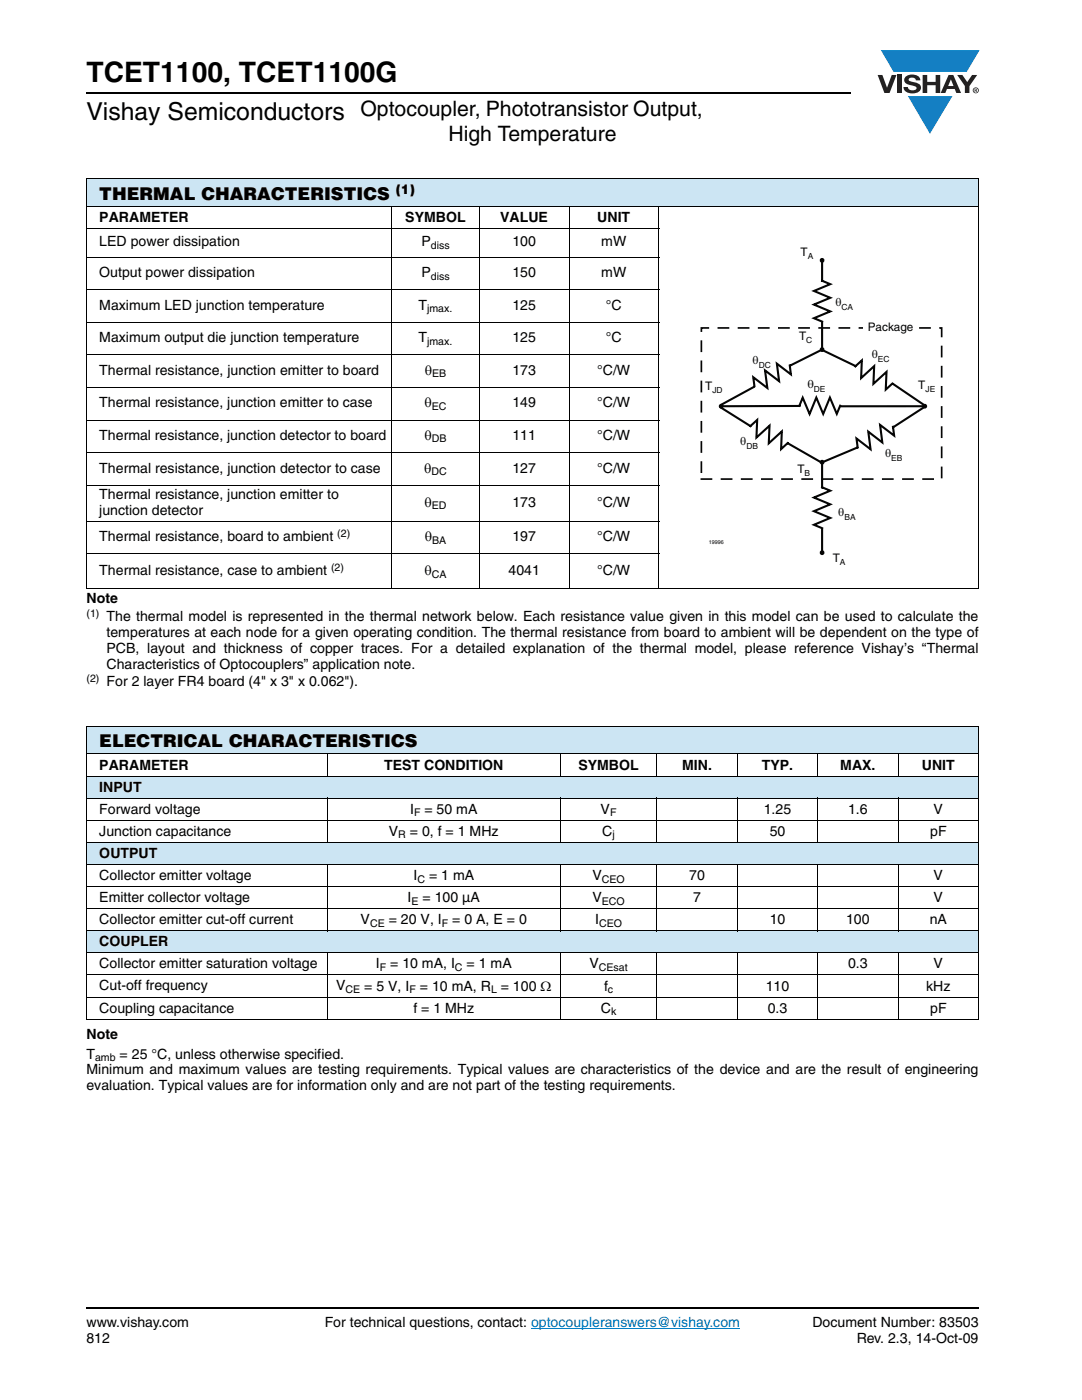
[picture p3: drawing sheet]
<svg xmlns="http://www.w3.org/2000/svg" width="216mm" height="279mm" viewBox="0 0 216 279" stroke-linecap="round" stroke-linejoin="round" font-family="sans-serif">
<defs><g id="words">
<text font-size="5.6" x="17.3" y="16.4">TCET1100, TCET1100G</text>
<text font-size="4.9" x="17.3" y="24">Vishay Semiconductors</text>
<g font-size="4.2">
<text x="71.9" y="23.1">Optocoupler, Phototransistor Output,</text>
<text x="89.5" y="28.1">High Temperature</text>
</g>
<g font-size="3.5">
<text x="19.8" y="39.8">THERMAL CHARACTERISTICS</text>
<text x="19.8" y="149.1">ELECTRICAL CHARACTERISTICS</text>
</g>
<g font-size="2.8">
<text x="19.8" y="44.3">PARAMETER</text>
<text x="80.9" y="44.3">SYMBOL</text>
<text x="99.8" y="44.3">VALUE</text>
<text x="119.2" y="44.3">UNIT</text>
<text x="19.8" y="49.2">LED power dissipation</text>
<text x="84.1" y="49.2">P</text>
<text x="102.3" y="49.2">100</text>
<text x="120" y="49.2">mW</text>
<text x="19.8" y="55.3">Output power dissipation</text>
<text x="84.1" y="55.3">P</text>
<text x="102.3" y="55.3">150</text>
<text x="120" y="55.3">mW</text>
<text x="19.8" y="61.8">Maximum LED junction temperature</text>
<text x="83.5" y="61.8">T</text>
<text x="102.3" y="61.8">125</text>
<text x="120.9" y="61.8">°C</text>
<text x="19.8" y="68.3">Maximum output die junction temperature</text>
<text x="83.5" y="68.3">T</text>
<text x="102.3" y="68.3">125</text>
<text x="120.9" y="68.3">°C</text>
<text x="19.8" y="74.8">Thermal resistance, junction emitter to board</text>
<text x="84.8" y="74.8">θ</text>
<text x="102.3" y="74.8">173</text>
<text x="119.2" y="74.8">°C/W</text>
<text x="19.8" y="81.3">Thermal resistance, junction emitter to case</text>
<text x="84.7" y="81.3">θ</text>
<text x="102.3" y="81.3">149</text>
<text x="119.2" y="81.3">°C/W</text>
<text x="19.8" y="87.8">Thermal resistance, junction detector to board</text>
<text x="84.7" y="87.8">θ</text>
<text x="102.3" y="87.8">111</text>
<text x="119.2" y="87.8">°C/W</text>
<text x="19.8" y="94.3">Thermal resistance, junction detector to case</text>
<text x="84.6" y="94.3">θ</text>
<text x="102.3" y="94.3">127</text>
<text x="119.2" y="94.3">°C/W</text>
<text x="19.8" y="99.6">Thermal resistance, junction emitter to</text>
<text x="84.7" y="101.2">θ</text>
<text x="102.3" y="101.2">173</text>
<text x="119.2" y="101.2">°C/W</text>
<text x="19.8" y="102.7">junction detector</text>
<text x="19.8" y="108">Thermal resistance, board to ambient</text>
<text x="84.8" y="108">θ</text>
<text x="102.3" y="108">197</text>
<text x="119.2" y="108">°C/W</text>
<text x="19.8" y="114.7">Thermal resistance, case to ambient</text>
<text x="84.7" y="114.7">θ</text>
<text x="101.5" y="114.7">4041</text>
<text x="119.2" y="114.7">°C/W</text>
<text x="17.3" y="120.4">Note</text>
<text x="21.3" y="123.9">The thermal model is represented in the thermal network below. Each resistance value given in this model can be used to calculate the</text>
<text x="21.3" y="127.1">temperatures at each node for a given operating condition. The thermal resistance from board to ambient will be dependent on the type of</text>
<text x="21.3" y="130.3">PCB, layout and thickness of copper traces. For a detailed explanation of the thermal model, please reference Vishay’s “Thermal</text>
<text x="21.3" y="137">For 2 layer FR4 board (4&quot; x 3&quot; x 0.062&quot;).</text>
<text x="21.3" y="133.5">Characteristics of Optocouplers” application note.</text>
<text x="19.8" y="153.6">PARAMETER</text>
<text x="76.6" y="153.6">TEST CONDITION</text>
<text x="115.4" y="153.6">SYMBOL</text>
<text x="136.1" y="153.6">MIN.</text>
<text x="152" y="153.6">TYP.</text>
<text x="167.7" y="153.6">MAX.</text>
<text x="183.9" y="153.6">UNIT</text>
<text x="19.8" y="158">INPUT</text>
<text x="19.8" y="166.8">Junction capacitance</text>
<text x="19.8" y="162.4">Forward voltage</text>
<text x="77.6" y="166.8">V</text>
<text x="81.8" y="166.8">= 0, f = 1 MHz</text>
<text x="81.8" y="162.4">I</text>
<text x="84.7" y="162.4">= 50 mA</text>
<text x="119.8" y="162.4">V</text>
<text x="120.2" y="166.8">C</text>
<text x="152.4" y="162.4">1.25</text>
<text x="153.6" y="166.8">50</text>
<text x="169.2" y="162.4">1.6</text>
<text x="185.6" y="166.8">pF</text>
<text x="186.3" y="162.4">V</text>
<text x="19.8" y="171.2">OUTPUT</text>
<text x="19.8" y="175.6">Collector emitter voltage</text>
<text x="82.5" y="175.6">I</text>
<text x="85.6" y="175.6">= 1 mA</text>
<text x="118.2" y="175.6">V</text>
<text x="137.5" y="175.6">70</text>
<text x="186.3" y="175.6">V</text>
<text x="19.8" y="184.4">Collector emitter cut-off current</text>
<text x="19.8" y="180">Emitter collector voltage</text>
<text x="72" y="184.4">V</text>
<text x="77.6" y="184.4">= 20 V, I</text>
<text x="81.3" y="180">I</text>
<text x="84.3" y="180">= 100 µA</text>
<text x="90.2" y="184.4">= 0 A, E = 0</text>
<text x="118.2" y="180">V</text>
<text x="118.7" y="184.4">I</text>
<text x="138.3" y="180">7</text>
<text x="153.6" y="184.4">10</text>
<text x="168.8" y="184.4">100</text>
<text x="185.5" y="184.4">nA</text>
<text x="186.3" y="180">V</text>
<text x="19.8" y="188.9">COUPLER</text>
<text x="19.8" y="197.7">Cut-off frequency</text>
<text x="19.8" y="193.3">Collector emitter saturation voltage</text>
<text x="67.1" y="197.7">V</text>
<text x="72.7" y="197.7">= 5 V, I</text>
<text x="75" y="193.3">I</text>
<text x="77.9" y="193.3">= 10 mA, I</text>
<text x="83.8" y="197.7">= 10 mA, R = 100 Ω</text>
<text x="93.1" y="193.3">= 1 mA</text>
<text x="117.6" y="193.3">V</text>
<text x="120.5" y="197.7">f</text>
<text x="152.8" y="197.7">110</text>
<text x="169.2" y="193.3">0.3</text>
<text x="184.8" y="197.7">kHz</text>
<text x="186.3" y="193.3">V</text>
<text x="19.8" y="202.1">Coupling capacitance</text>
<text x="82.5" y="202.1">f = 1 MHz</text>
<text x="119.9" y="202.1">C</text>
<text x="153.2" y="202.1">0.3</text>
<text x="185.6" y="202.1">pF</text>
<text x="17.3" y="207.4">Note</text>
<text x="17.3" y="211.3">T</text>
<text x="17.3" y="214.4">Minimum and maximum values are testing requirements. Typical values are characteristics of the device and are the result of engineering</text>
<text x="23.9" y="211.3">= 25 °C, unless otherwise specified.</text>
<text x="17.3" y="217.6">evaluation. Typical values are for information only and are not part of the testing requirements.</text>
<text x="17.3" y="264.9">www.vishay.com</text>
<text x="17.3" y="268.1">812</text>
<text x="64.8" y="264.9">For technical questions, contact: optocoupleranswers@vishay.com</text>
<text x="162.1" y="264.9">Document Number: 83503</text>
<text x="170.9" y="268.1">Rev. 2.3, 14-Oct-09</text>
</g>
<text font-size="2.6" x="79" y="38.8">(1)</text>
<g font-size="2.3" fill="#050504">
<text x="159.7" y="51.1">T</text>
<text x="166.7" y="61">θ</text>
<text x="159.5" y="67.8">T</text>
<text x="173.9" y="71.4">θ</text>
<text x="140.7" y="77.9">T</text>
<text x="150.2" y="72.6">θ</text>
<text x="161.1" y="77.5">θ</text>
<text x="183.2" y="77.6">T</text>
<text x="147.7" y="88.7">θ</text>
<text x="159.1" y="94.3">T</text>
<text x="176.6" y="91.1">θ</text>
<text x="167.3" y="102.9">θ</text>
<text x="166.2" y="112.1">T</text>
</g>
<text font-size="2.3" x="173.1" y="66.1">Package</text>
<g font-size="2.1">
<text x="86" y="49.7">diss</text>
<text x="86" y="55.8">diss</text>
<text x="85.2" y="62.3">jmax.</text>
<text x="85.2" y="68.8">jmax.</text>
<text x="86.2" y="75.3">EB</text>
<text x="86.2" y="81.8">EC</text>
<text x="86.2" y="88.3">DB</text>
<text x="86.1" y="94.8">DC</text>
<text x="86.2" y="101.7">ED</text>
<text x="67.3" y="107.2">(2)</text>
<text x="66.1" y="113.9">(2)</text>
<text x="86.2" y="108.5">BA</text>
<text x="86.2" y="115.3">CA</text>
<text x="17.3" y="123.1">(1)</text>
<text x="17.3" y="136.1">(2)</text>
<text x="79.5" y="167.3">R</text>
<text x="82.6" y="162.9">F</text>
<text x="121.7" y="162.9">F</text>
<text x="122.2" y="167.3">j</text>
<text x="83.3" y="176.1">C</text>
<text x="120.1" y="176.1">CEO</text>
<text x="73.9" y="185">CE</text>
<text x="82.1" y="180.6">E</text>
<text x="88.2" y="185">F</text>
<text x="119.5" y="185">CEO</text>
<text x="120.1" y="180.6">ECO</text>
<text x="75.8" y="193.8">F</text>
<text x="90.8" y="193.8">C</text>
<text x="119.5" y="193.8">CEsat</text>
<text x="69" y="198.2">CE</text>
<text x="81.7" y="198.2">F</text>
<text x="98" y="198.2">L</text>
<text x="121.3" y="198.2">c</text>
<text x="121.9" y="202.6">k</text>
<text x="19" y="211.8">amb</text>
</g>
<g font-size="1.7" fill="#050504">
<text x="161.2" y="51.8">A</text>
<text x="167.9" y="61.8">CA</text>
<text x="160.9" y="68.5">C</text>
<text x="151.4" y="73.4">DC</text>
<text x="175.2" y="72.2">EC</text>
<text x="142.2" y="78.5">JD</text>
<text x="162.4" y="78.2">DE</text>
<text x="184.7" y="78.3">JE</text>
<text x="148.9" y="89.5">DB</text>
<text x="160.5" y="95">B</text>
<text x="177.8" y="91.9">EB</text>
<text x="168.5" y="103.7">BA</text>
<text x="167.6" y="112.8">A</text>
</g>
<text font-size="1.1" x="141.5" y="108.6">19996</text>
</g></defs>
<g fill="#147fc3">
<path d="M175.8 10h19.7l-2.6 4.4h-3.8h-10.8z"/>
<path d="M181.2 19.2h8.8l-4.4 7.5z"/>
</g>
<g fill="#231f20">
<path d="M175.1 15h1l.9 2.5 .9-2.5h1l-1.4 3.6h-1z"/>
<path d="M179 15h.9v3.6h-.9z"/>
<path d="M180.8 15.3a2.1 2.1 0 0 1 2.7 .3l.1 .4h-.8a.79 .79 0 0 0-.7-.5 .79 .79 0 0 0-.8 .4l.2 .3 1 .2a1.08 1.08 0 0 1 1.3 1.1 1.08 1.08 0 0 1-1.1 1.1 1.73 1.73 0 0 1-2.4-1.2h.9a.96 .96 0 0 0 .8 .6 .96 .96 0 0 0 .9-.4 1.31 1.31 0 0 0-1.2-.6 1.03 1.03 0 0 1-1.1-.6 1.03 1.03 0 0 1 .2-1.1z"/>
<path d="M184.1 15h.9v1.3h1.7v-1.3h.9v3.6h-.9v-1.6h-1.7v1.6h-.9z"/>
<path d="M191 15h1l1 1.4 1-1.4h1l-1.6 2.2v1.4h-.9v-1.4z"/>
<path d="M189.7 15.8l.6 1.4h-1.1zM189.3 15l-1.6 3.6h.9l.4-.8h1.5l.3 .8h1l-1.6-3.6z"/>
<path d="M194.2 18a.5 .5 0 0 1 1 0 .5 .5 0 0 1-1 0zM194.1 18a.6 .6 0 0 0 1.2 0 .6 .6 0 0 0-1.2 0z"/>
<path d="M194.6 17.8h.2v.2h-.2zM194.5 17.7v.7h.1v-.3l.4 .3-.2-.3 .2-.2-.1-.2z"/>
</g>
<path d="M106 265.1h41.7" fill="none" stroke="#007ec4" stroke-width=".2"/>
<path d="M17.3 18.6h152.5M17.3 261h178" fill="none" stroke="#000" stroke-width=".36"/>
<path d="M17.3 35.7h178v5.5h-178z" fill="#cce5f3"/>
<g fill="#fff">
<path d="M17.3 41.2h60.9v4.4h-60.9z"/>
<path d="M78.2 41.2h17.5v4.4h-17.5z"/>
<path d="M95.7 41.2h17.8v4.4h-17.8z"/>
<path d="M113.5 41.2h17.9v4.4h-17.9z"/>
<path d="M131.4 41.2h63.9v4.4h-63.9z"/>
</g>
<path d="M17.3 145h178v5.5h-178z" fill="#cce5f3"/>
<g fill="#fff">
<path d="M17.3 150.5h48v4.4h-48z"/>
<path d="M65.3 150.5h46.5v4.4h-46.5z"/>
<path d="M111.8 150.5h19.3v4.4h-19.3z"/>
<path d="M131.1 150.5h16v4.4h-16z"/>
<path d="M147.1 150.5h16.1v4.4h-16.1z"/>
<path d="M163.2 150.5h16v4.4h-16z"/>
<path d="M179.2 150.5h16.1v4.4h-16.1z"/>
</g>
<g fill="#cce5f3">
<path d="M17.3 154.9h178v4.4h-178z"/>
<path d="M17.3 168.1h178v4.4h-178z"/>
<path d="M17.3 185.8h178v4.4h-178z"/>
</g>
<g fill="none" stroke="#000" stroke-width=".2">
<path d="M17.2 35.7h178.1M17.3 35.8v81.6M195.3 35.8v81.6M17.2 41.2h178.1M17.2 45.6h114.3M17.2 51.3h114.3M17.2 57.8h114.3M78.2 41.1v76.4M95.7 41.1v76.4M113.5 41.1v76.4M131.4 41.1v76.4M17.2 64.3h114.3"/>
<path d="M17.2 70.8h114.3M17.2 77.3h114.3M17.2 83.8h114.3M17.2 90.3h114.3M17.2 96.8h114.3M17.2 104.1h114.3M17.2 110.6h114.3M17.2 117.5h178.1M17.2 145h178.1M17.2 150.5h178.1M17.2 154.9h178.1M17.2 159.3h178.1"/>
<path d="M17.3 145.1v58.2M65.3 150.4v4.6M65.3 159.2v9M111.8 150.4v4.6M111.8 159.2v9M131.1 150.4v4.6M131.1 159.2v9M147.1 150.4v4.6M147.1 159.2v9M163.2 150.4v4.6M163.2 159.2v9M179.2 150.4v4.6"/>
<path d="M179.2 159.2v9M195.3 145.1v58.2M17.2 163.7h178.1M17.2 168.1h178.1M17.2 172.5h178.1M17.2 176.9h178.1M65.3 172.4v13.4M111.8 172.4v13.4M131.1 172.4v13.4M147.1 172.4v13.4M163.2 172.4v13.4M179.2 172.4v13.4"/>
<path d="M17.2 181.3h178.1M17.2 185.8h178.1M17.2 190.2h178.1M17.2 194.6h178.1M17.2 199h178.1M65.3 190.1v13.4M111.8 190.1v13.4M131.1 190.1v13.4M147.1 190.1v13.4M163.2 190.1v13.4M179.2 190.1v13.4M17.2 203.4h178.1"/>
</g>
<g fill="#fff">
<path d="M139.7 48.4h48.3v65.2h-48.3z"/>
<path d="M164 54.6h.3v2h-.3z"/>
<path d="M164 63.7h.3v2.7h-.3z"/>
</g>
<path d="M164 52v4l1.7 .7-3.3 1.4 3.3 1.3-3.3 1.4 3.3 1.3-3.3 1.4 1.6 .7" fill="none" stroke="#050504" stroke-width=".42"/>
<circle cx="164" cy="52" r=".48" fill="#050504"/>
<path d="M164 64.3v5.5" fill="none" stroke="#050504" stroke-width=".42"/>
<circle cx="164" cy="69.8" r=".48" fill="#050504"/>
<g fill="#fff">
<path d="M164 95.8h.3v2h-.3z"/>
<path d="M164 105h.3v2.6h-.3z"/>
</g>
<path d="M164 92.2v5.1l1.7 .6-3.3 1.4 3.3 1.4-3.3 1.3 3.3 1.4-3.3 1.3 1.6 .7" fill="none" stroke="#050504" stroke-width=".42"/>
<circle cx="164" cy="92.3" r=".48" fill="#050504"/>
<path d="M164 105.6v4.7" fill="none" stroke="#050504" stroke-width=".42"/>
<circle cx="164" cy="110.3" r=".48" fill="#050504"/>
<path d="M159.5 81l-15.6 .1M167.6 81l-.6 1.6-1.4-3.3-1.3 3.3-1.4-3.2-1.4 3.2-1.3-3.2-.7 1.6" fill="none" stroke="#050504" stroke-width=".42"/>
<circle cx="143.9" cy="81.1" r=".48" fill="#050504"/>
<path d="M184.5 81.1h-16.6" fill="none" stroke="#050504" stroke-width=".42"/>
<circle cx="184.5" cy="81.1" r=".48" fill="#050504"/>
<path d="M150.4 77.2l-6.4 3.5M157.6 73l.2 1.7-2.8-2.1 .5 3.5-2.8-2.2 .4 3.5-2.8-2.1 .2 1.7M163.6 70l-5.8 2.9M164.4 70l6.3 3M170.7 73.1l1.3-1.2-.2 3.6 2.6-2.4-.1 3.5 2.6-2.4-.2 3.6 1.3-1.2M178.2 76.6l6.2 4.2M143.8 81.3l5.9 3.7M149.8 85l1.3-1.2-.2 3.5 2.6-2.3-.1 3.5 2.6-2.4-.1 3.5 1.3-1.2M157.3 88.5l6.5 3.7M171 89.3l-6.6 2.8M178.2 85.2l.2 1.7-2.8-2.1 .5 3.5-2.8-2.1 .4 3.5-2.8-2.2 .2 1.8M184.2 81.4l-6 3.9" fill="none" stroke="#050504" stroke-width=".42"/>
<path d="M140 95.6h47.9v-30.2h-47.9v30.2" fill="none" stroke="#050504" stroke-width=".34" stroke-dasharray="2 2"/>
<path d="M172.3 63.2h10.4v3.9h-10.4z" fill="#fff"/>
<use href="#words"/>
</svg>
